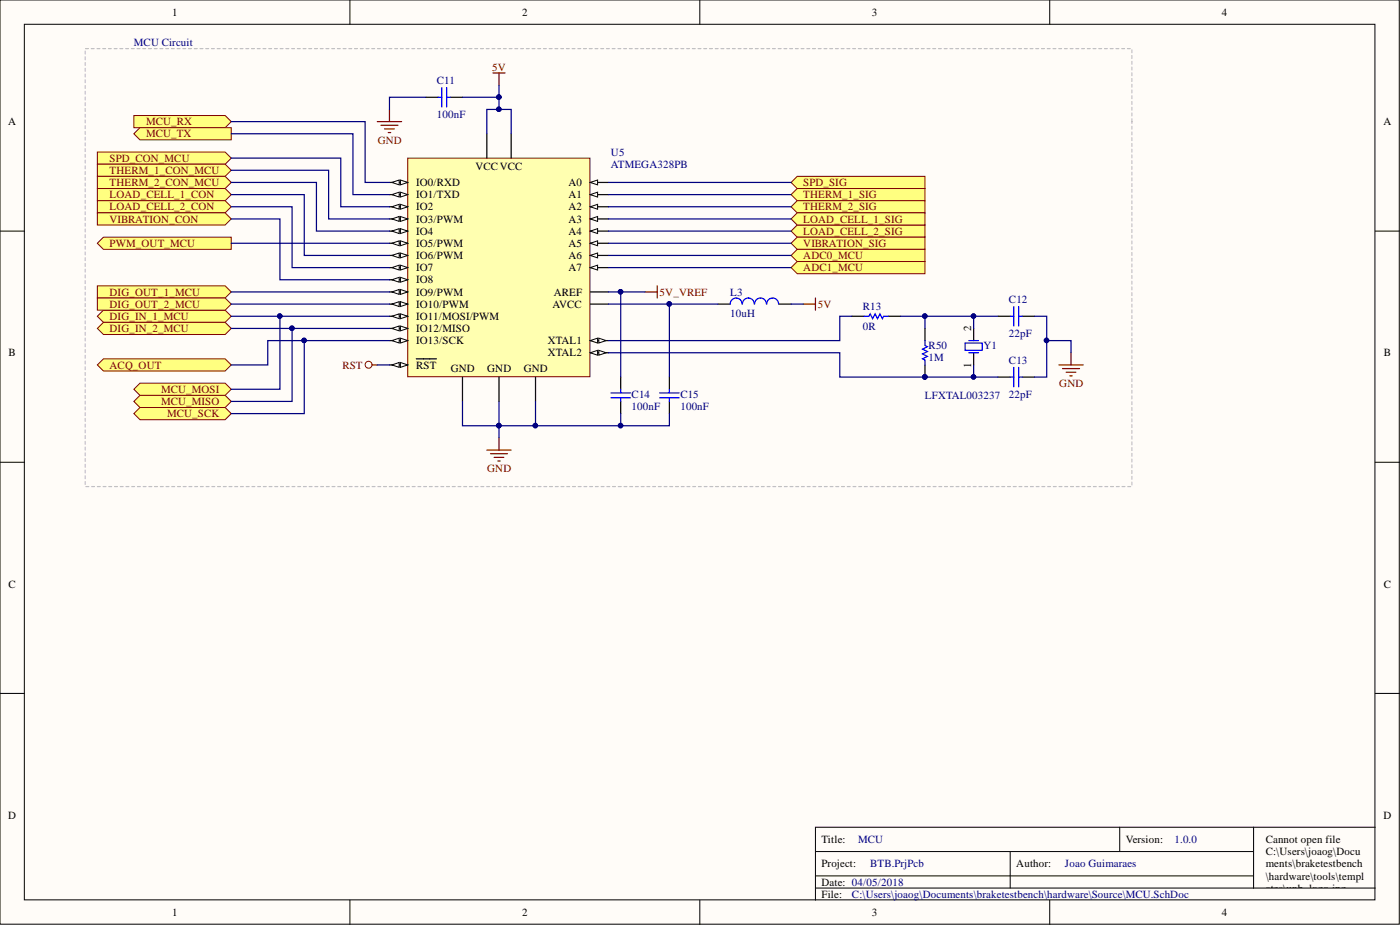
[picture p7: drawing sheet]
<svg xmlns="http://www.w3.org/2000/svg" width="292mm" height="193mm" viewBox="0 0 292 193" stroke-linecap="round" stroke-linejoin="round" font-family="sans-serif">
<defs><g id="words">
<g font-size="2.3">
<text x="35.9" y="3.3">1</text>
<text x="108.9" y="3.3">2</text>
<text x="181.9" y="3.3">3</text>
<text x="255" y="3.3">4</text>
<text x="1.7" y="26.1">A</text>
<text x="288.6" y="26.1">A</text>
<text x="99.2" y="35.5">VCCVCC</text>
<text x="86.8" y="38.8">IO0/RXD</text>
<text x="86.8" y="41.4">IO1/TXD</text>
<text x="118.6" y="38.8">A0</text>
<text x="118.6" y="41.4">A1</text>
<text x="86.8" y="43.9">IO2</text>
<text x="86.8" y="46.4">IO3/PWM</text>
<text x="118.6" y="43.9">A2</text>
<text x="118.6" y="46.4">A3</text>
<text x="86.8" y="49">IO4</text>
<text x="86.8" y="51.5">IO5/PWM</text>
<text x="118.6" y="49">A4</text>
<text x="118.6" y="51.5">A5</text>
<text x="86.8" y="54">IO6/PWM</text>
<text x="86.8" y="56.6">IO7</text>
<text x="86.8" y="59.1">IO8</text>
<text x="118.6" y="54">A6</text>
<text x="118.6" y="56.6">A7</text>
<text x="86.8" y="61.7">IO9/PWM</text>
<text x="86.8" y="64.2">IO10/PWM</text>
<text x="115.3" y="64.2">AVCC</text>
<text x="115.5" y="61.7">AREF</text>
<text x="86.8" y="66.7">IO11/MOSI/PWM</text>
<text x="86.8" y="69.3">IO12/MISO</text>
<text x="86.8" y="71.8">IO13/SCK</text>
<text x="114.3" y="71.8">XTAL1</text>
<text x="202.6" y="69" transform="rotate(-90 202.6 69)">2</text>
<text x="1.8" y="74.4">B</text>
<text x="86.8" y="76.9">RST</text>
<text x="94" y="77.7">GND</text>
<text x="101.7" y="77.7">GND</text>
<text x="109.3" y="77.7">GND</text>
<text x="114.3" y="74.4">XTAL2</text>
<text x="202.6" y="76.8" transform="rotate(-90 202.6 76.8)">1</text>
<text x="288.7" y="74.4">B</text>
<text x="1.8" y="122.6">C</text>
<text x="288.7" y="122.6">C</text>
<text x="1.7" y="170.8">D</text>
<text x="288.6" y="170.8">D</text>
<text x="171.4" y="175.9">Title:</text>
<text x="234.9" y="175.9">Version:</text>
<text x="264.1" y="175.9">Cannot open file</text>
<text x="264.1" y="178.4">C:\Users\joaog\Docu</text>
<text x="171.4" y="180.9">Project:</text>
<text x="171.4" y="184.8">Date: 04/05/2018</text>
<text x="212" y="180.9">Author:</text>
<text x="264.1" y="180.9">ments\braketestbench</text>
<text x="264.1" y="183.5">\hardware\tools\templ</text>
<text x="35.9" y="191.1">1</text>
<text x="108.9" y="191.1">2</text>
<text x="171.4" y="187.3">File:</text>
<text x="181.9" y="191.1">3</text>
<text x="255" y="191.1">4</text>
<text x="264.1" y="186">ates\unb_logo.jpg</text>
</g>
<g font-size="2.3" fill="#000080">
<text x="27.9" y="9.6">MCU Circuit</text>
<text x="91.2" y="17.5">C11</text>
<text x="91.2" y="24.6">100nF</text>
<text x="127.5" y="32.5">U5</text>
<text x="127.5" y="35">ATMEGA328PB</text>
<text x="152.4" y="61.7">L3</text>
<text x="180" y="64.7">R13</text>
<text x="210.5" y="63.2">C12</text>
<text x="152.4" y="66.2">10uH</text>
<text x="180" y="68.8">0R</text>
<text x="210.5" y="70.3">22pF</text>
<text x="193.8" y="72.8">R50</text>
<text x="193.8" y="75.4">1M</text>
<text x="205.2" y="72.8">Y1</text>
<text x="210.5" y="75.9">C13</text>
<text x="131.8" y="83">C14</text>
<text x="141.9" y="83">C15</text>
<text x="193" y="83.2">LFXTAL003237</text>
<text x="210.5" y="83">22pF</text>
<text x="131.8" y="85.5">100nF</text>
<text x="141.9" y="85.5">100nF</text>
<text x="179" y="175.9">MCU</text>
<text x="245" y="175.9">1.0.0</text>
<text x="181.6" y="180.9">BTB.PrjPcb</text>
<text x="222.2" y="180.9">Joao Guimaraes</text>
<text x="177.8" y="187.3">C:\Users\joaog\Documents\braketestbench\hardware\Source\MCU.SchDoc</text>
</g>
<g font-size="2.3" fill="#800000">
<text x="102.7" y="14.7">5V</text>
<text x="30.5" y="26.1">MCU_RX</text>
<text x="30.5" y="28.7">MCU_TX</text>
<text x="78.8" y="29.9">GND</text>
<text x="22.9" y="33.7">SPD_CON_MCU</text>
<text x="22.9" y="36.3">THERM_1_CON_MCU</text>
<text x="22.9" y="38.8">THERM_2_CON_MCU</text>
<text x="22.9" y="41.4">LOAD_CELL_1_CON</text>
<text x="167.6" y="38.8">SPD_SIG</text>
<text x="167.6" y="41.4">THERM_1_SIG</text>
<text x="22.9" y="43.9">LOAD_CELL_2_CON</text>
<text x="22.9" y="46.4">VIBRATION_CON</text>
<text x="167.6" y="43.9">THERM_2_SIG</text>
<text x="167.6" y="46.4">LOAD_CELL_1_SIG</text>
<text x="22.9" y="51.5">PWM_OUT_MCU</text>
<text x="167.6" y="49">LOAD_CELL_2_SIG</text>
<text x="167.6" y="51.5">VIBRATION_SIG</text>
<text x="167.6" y="54">ADC0_MCU</text>
<text x="167.6" y="56.6">ADC1_MCU</text>
<text x="22.9" y="61.7">DIG_OUT_1_MCU</text>
<text x="22.9" y="64.2">DIG_OUT_2_MCU</text>
<text x="137.6" y="61.7">5V_VREF</text>
<text x="170.6" y="64.2">5V</text>
<text x="22.9" y="66.7">DIG_IN_1_MCU</text>
<text x="22.9" y="69.3">DIG_IN_2_MCU</text>
<text x="22.9" y="76.9">ACQ_OUT</text>
<text x="71.4" y="76.9">RST</text>
<text x="33.6" y="82">MCU_MOSI</text>
<text x="221" y="80.7">GND</text>
<text x="33.6" y="84.5">MCU_MISO</text>
<text x="34.9" y="87">MCU_SCK</text>
<text x="101.7" y="98.5">GND</text>
</g>
</g></defs>
<g fill="#fffcf8" stroke="#000" stroke-width=".21">
<path d="M0 0h291.9v192.8h-291.9z"/>
<path d="M5.1 5.1h281.8v182.6h-281.8z"/>
</g>
<g fill="none" stroke="#000" stroke-width=".21">
<path d="M73 0v5.1M146 0v5.1M219 0v5.1M0 48.2h5.1M286.9 48.2h5.1M0 96.4h5.1M286.9 96.4h5.1M0 144.7h5.1M286.9 144.7h5.1M170.1 177.6h91.5M210.8 177.6v7.7M233.6 172.6v5"/>
<path d="M261.6 172.6h-91.5v15.2M286.9 172.6h-25.3v12.7M73 187.8v5.1M146 187.8v5.1M170.1 185.3h116.8M170.1 182.7h91.5M219 187.8v5.1"/>
</g>
<g fill="none" stroke="#800000" stroke-width=".25">
<path d="M102.8 15.2h2.6M104.1 15.2v2.6M78.7 25.4h5.1M79.5 26.1h3.5M80.2 26.9h2.1M81 27.7h.5M81.3 22.8v2.6M220.9 76.1h5.1M221.7 76.9h3.5M222.4 77.7h2.1M223.2 78.4h.5M223.5 73.6v2.5"/>
<path d="M101.6 93.9h5.1M102.3 94.7h3.6M103.1 95.4h2M103.9 96.2h.5M104.1 91.4v2.5"/>
</g>
<g fill="#ffff80" stroke="#800000" stroke-width=".21">
<path d="M27.9 24.1h19.1l1.2 1.3-1.2 1.2h-19.1z" fill-rule="evenodd"/>
<path d="M27.9 27.9l1.3-1.3h19v2.6h-19z" fill-rule="evenodd"/>
<path d="M20.3 31.7h26.7l1.2 1.3-1.2 1.3h-26.7z" fill-rule="evenodd"/>
<path d="M20.3 34.3h26.7l1.2 1.2-1.2 1.3h-26.7z" fill-rule="evenodd"/>
<path d="M20.3 36.8h26.7l1.2 1.3-1.2 1.2h-26.7z" fill-rule="evenodd"/>
<path d="M20.3 39.3h26.7l1.2 1.3-1.2 1.3h-26.7z" fill-rule="evenodd"/>
<path d="M20.3 41.9h26.7l1.2 1.2-1.2 1.3h-26.7z" fill-rule="evenodd"/>
<path d="M20.3 44.4h26.7l1.2 1.3-1.2 1.2h-26.7z" fill-rule="evenodd"/>
<path d="M20.3 66l1.3-1.3h25.4l1.2 1.3-1.2 1.2h-25.4z" fill-rule="evenodd"/>
<path d="M20.3 68.5l1.3-1.3h25.4l1.2 1.3-1.2 1.3h-25.4z" fill-rule="evenodd"/>
<path d="M20.3 59.6h26.7l1.2 1.3-1.2 1.3h-26.7z" fill-rule="evenodd"/>
<path d="M20.3 62.2h26.7l1.2 1.2-1.2 1.3h-26.7z" fill-rule="evenodd"/>
<path d="M20.3 50.7l1.3-1.2h26.6v2.5h-26.6z" fill-rule="evenodd"/>
<path d="M20.3 76.1l1.3-1.2h25.4l1.2 1.2-1.2 1.3h-25.4z" fill-rule="evenodd"/>
<path d="M165.1 38.1l1.2-1.3h26.7v2.5h-26.7z" fill-rule="evenodd"/>
<path d="M165.1 40.6l1.2-1.3h26.7v2.6h-26.7z" fill-rule="evenodd"/>
<path d="M165.1 43.1l1.2-1.2h26.7v2.5h-26.7z" fill-rule="evenodd"/>
<path d="M165.1 48.2l1.2-1.3h26.7v2.6h-26.7z" fill-rule="evenodd"/>
<path d="M165.1 45.7l1.2-1.3h26.7v2.5h-26.7z" fill-rule="evenodd"/>
<path d="M165.1 50.7l1.2-1.2h26.7v2.5h-26.7z" fill-rule="evenodd"/>
<path d="M27.9 83.7l1.3-1.2h17.8l1.2 1.2-1.2 1.3h-17.8z" fill-rule="evenodd"/>
<path d="M27.9 86.3l1.3-1.3h17.8l1.2 1.3-1.2 1.3h-17.8z" fill-rule="evenodd"/>
</g>
<path d="M137.1 59.6v2.6M77.7 76.1h1M134.6 60.9h2.5" fill="none" stroke="#800000" stroke-width=".25"/>
<path d="M236.2 25.4v-15.3h-218.4v91.4h218.4v-76.1" fill="none" stroke="#c0c0c0" stroke-width=".25" stroke-dasharray=".6 .6"/>
<circle cx="76.9" cy="76.1" r=".72" fill="none" stroke="#800000" stroke-width=".21"/>
<g fill="#ffff80" stroke="#800000" stroke-width=".21">
<path d="M165.1 53.3l1.2-1.3h26.7v2.6h-26.7z" fill-rule="evenodd"/>
<path d="M165.1 55.8l1.2-1.2h26.7v2.5h-26.7z" fill-rule="evenodd"/>
</g>
<path d="M167.6 63.4h2.5M170.1 62.2v2.5" fill="none" stroke="#800000" stroke-width=".25"/>
<g fill="none" stroke="#000" stroke-width=".25">
<path d="M88.9 20.3h2.5M94 20.3h2.5M129.5 78.7v2.5M139.7 78.7v2.5M149.8 63.4h2.6M162.5 63.4h2.6M193 68.5v2.6M193 76.1v2.6M203.1 68.5v2.6M203.1 73.6v2.5M208.2 78.7h2.6M208.2 66h2.6"/>
<path d="M213.3 78.7h2.5M213.3 66h2.5M129.5 83.7v2.6M139.7 83.7v2.6"/>
</g>
<g fill="none" stroke="#00f" stroke-width=".25">
<path d="M92.2 18.3v4M93.2 18.3v4M91.4 20.3h.8M93.2 20.3h.8M154.8 63.4a1.23 1.23 0 0 0-1.2-1.2 1.23 1.23 0 0 0-1.2 1.2M157.4 63.4a1.23 1.23 0 0 0-1.3-1.2 1.23 1.23 0 0 0-1.2 1.2M159.9 63.4a1.23 1.23 0 0 0-1.2-1.2 1.23 1.23 0 0 0-1.3 1.2M162.4 63.4a1.23 1.23 0 0 0-1.2-1.2 1.23 1.23 0 0 0-1.2 1.2M193 71.1v1l.5 .2-1 .5 1 .5-1 .5 1 .6-1 .5 .5 .2v1M201.4 71.6h3.5v1.5h-3.5zM202.1 71.1h2.1M202.1 73.6h2.1"/>
<path d="M210.8 78.7h.7M210.8 66h.7M211.5 63.9v4.1M211.5 76.6v4.1M212.5 63.9v4.1M212.5 76.6v4.1M212.5 78.7h.8M212.5 66h.8M127.5 82h4M127.5 83h4M129.5 81.2v.8M129.5 83v.7"/>
<path d="M137.6 82h4.1M137.6 83h4.1M139.7 81.2v.8M139.7 83v.7"/>
</g>
<circle cx="193" cy="78.6" r=".47" fill="#000080" stroke="#000080" stroke-width=".21"/>
<path d="M27.9 81.2l1.3-1.3h17.8l1.2 1.3-1.2 1.3h-17.8z" fill-rule="evenodd" fill="#ffff80" stroke="#800000" stroke-width=".21"/>
<path d="M85.1 33h38v45.6h-38z" fill="#ffffb0" stroke="#800000" stroke-width=".21"/>
<path d="M81.3 38.1h3.8" fill="none" stroke="#000" stroke-width=".25"/>
<path d="M83.5 37.6l1.6 .5-1.6 .5z" fill="#fffcf8"/>
<path d="M83.5 37.6l1.6 .5-1.6 .5z" fill="none" stroke="#000" stroke-width=".21"/>
<path d="M81.8 38.1l1.5-.5v1z" fill="#fffcf8"/>
<path d="M81.8 38.1l1.5-.5v1z" fill="none" stroke="#000" stroke-width=".21"/>
<path d="M81.3 40.6h3.8" fill="none" stroke="#000" stroke-width=".25"/>
<path d="M83.5 40.1l1.6 .5-1.6 .5z" fill="#fffcf8"/>
<path d="M83.5 40.1l1.6 .5-1.6 .5z" fill="none" stroke="#000" stroke-width=".21"/>
<path d="M81.8 40.6l1.5-.5v1z" fill="#fffcf8"/>
<path d="M81.8 40.6l1.5-.5v1z" fill="none" stroke="#000" stroke-width=".21"/>
<path d="M81.3 43.1h3.8" fill="none" stroke="#000" stroke-width=".25"/>
<path d="M83.5 42.6l1.6 .5-1.6 .5z" fill="#fffcf8"/>
<path d="M83.5 42.6l1.6 .5-1.6 .5z" fill="none" stroke="#000" stroke-width=".21"/>
<path d="M81.8 43.1l1.5-.5v1z" fill="#fffcf8"/>
<path d="M81.8 43.1l1.5-.5v1z" fill="none" stroke="#000" stroke-width=".21"/>
<path d="M81.3 45.7h3.8" fill="none" stroke="#000" stroke-width=".25"/>
<path d="M83.5 45.2l1.6 .5-1.6 .5z" fill="#fffcf8"/>
<path d="M83.5 45.2l1.6 .5-1.6 .5z" fill="none" stroke="#000" stroke-width=".21"/>
<path d="M81.8 45.7l1.5-.5v1z" fill="#fffcf8"/>
<path d="M81.8 45.7l1.5-.5v1z" fill="none" stroke="#000" stroke-width=".21"/>
<path d="M81.3 48.2h3.8" fill="none" stroke="#000" stroke-width=".25"/>
<path d="M83.5 47.7l1.6 .5-1.6 .5z" fill="#fffcf8"/>
<path d="M83.5 47.7l1.6 .5-1.6 .5z" fill="none" stroke="#000" stroke-width=".21"/>
<path d="M81.8 48.2l1.5-.5v1z" fill="#fffcf8"/>
<path d="M81.8 48.2l1.5-.5v1z" fill="none" stroke="#000" stroke-width=".21"/>
<path d="M101.6 27.9v5.1M96.5 78.7v5M123.2 71.1h3.8" fill="none" stroke="#000" stroke-width=".25"/>
<path d="M123.2 71.1l1.5-.6v1.1z" fill="#fffcf8"/>
<path d="M123.2 71.1l1.5-.6v1.1z" fill="none" stroke="#000" stroke-width=".21"/>
<path d="M124.9 70.5l1.6 .6-1.6 .5z" fill="#fffcf8"/>
<path d="M124.9 70.5l1.6 .6-1.6 .5z" fill="none" stroke="#000" stroke-width=".21"/>
<path d="M123.2 73.6h3.8" fill="none" stroke="#000" stroke-width=".25"/>
<path d="M123.2 73.6l1.5-.5v1z" fill="#fffcf8"/>
<path d="M123.2 73.6l1.5-.5v1z" fill="none" stroke="#000" stroke-width=".21"/>
<path d="M124.9 73.1l1.6 .5-1.6 .5z" fill="#fffcf8"/>
<path d="M124.9 73.1l1.6 .5-1.6 .5z" fill="none" stroke="#000" stroke-width=".21"/>
<path d="M81.3 50.7h3.8" fill="none" stroke="#000" stroke-width=".25"/>
<path d="M83.5 50.2l1.6 .5-1.6 .6z" fill="#fffcf8"/>
<path d="M83.5 50.2l1.6 .5-1.6 .6z" fill="none" stroke="#000" stroke-width=".21"/>
<path d="M81.8 50.7l1.5-.5v1.1z" fill="#fffcf8"/>
<path d="M81.8 50.7l1.5-.5v1.1z" fill="none" stroke="#000" stroke-width=".21"/>
<path d="M81.3 53.3h3.8" fill="none" stroke="#000" stroke-width=".25"/>
<path d="M83.5 52.8l1.6 .5-1.6 .5z" fill="#fffcf8"/>
<path d="M83.5 52.8l1.6 .5-1.6 .5z" fill="none" stroke="#000" stroke-width=".21"/>
<path d="M81.8 53.3l1.5-.5v1z" fill="#fffcf8"/>
<path d="M81.8 53.3l1.5-.5v1z" fill="none" stroke="#000" stroke-width=".21"/>
<path d="M81.3 55.8h3.8" fill="none" stroke="#000" stroke-width=".25"/>
<path d="M83.5 55.3l1.6 .5-1.6 .5z" fill="#fffcf8"/>
<path d="M83.5 55.3l1.6 .5-1.6 .5z" fill="none" stroke="#000" stroke-width=".21"/>
<path d="M81.8 55.8l1.5-.5v1z" fill="#fffcf8"/>
<path d="M81.8 55.8l1.5-.5v1z" fill="none" stroke="#000" stroke-width=".21"/>
<path d="M81.3 58.4h3.8" fill="none" stroke="#000" stroke-width=".25"/>
<path d="M83.5 57.9l1.6 .5-1.6 .5z" fill="#fffcf8"/>
<path d="M83.5 57.9l1.6 .5-1.6 .5z" fill="none" stroke="#000" stroke-width=".21"/>
<path d="M81.8 58.4l1.5-.5v1z" fill="#fffcf8"/>
<path d="M81.8 58.4l1.5-.5v1z" fill="none" stroke="#000" stroke-width=".21"/>
<path d="M81.3 60.9h3.8" fill="none" stroke="#000" stroke-width=".25"/>
<path d="M83.5 60.4l1.6 .5-1.6 .5z" fill="#fffcf8"/>
<path d="M83.5 60.4l1.6 .5-1.6 .5z" fill="none" stroke="#000" stroke-width=".21"/>
<path d="M81.8 60.9l1.5-.5v1z" fill="#fffcf8"/>
<path d="M81.8 60.9l1.5-.5v1z" fill="none" stroke="#000" stroke-width=".21"/>
<path d="M81.3 63.4h3.8" fill="none" stroke="#000" stroke-width=".25"/>
<path d="M83.5 62.9l1.6 .5-1.6 .5z" fill="#fffcf8"/>
<path d="M83.5 62.9l1.6 .5-1.6 .5z" fill="none" stroke="#000" stroke-width=".21"/>
<path d="M81.8 63.4l1.5-.5v1z" fill="#fffcf8"/>
<path d="M81.8 63.4l1.5-.5v1z" fill="none" stroke="#000" stroke-width=".21"/>
<path d="M81.3 66h3.8" fill="none" stroke="#000" stroke-width=".25"/>
<path d="M83.5 65.5l1.6 .5-1.6 .5z" fill="#fffcf8"/>
<path d="M83.5 65.5l1.6 .5-1.6 .5z" fill="none" stroke="#000" stroke-width=".21"/>
<path d="M81.8 66l1.5-.5v1z" fill="#fffcf8"/>
<path d="M81.8 66l1.5-.5v1z" fill="none" stroke="#000" stroke-width=".21"/>
<path d="M81.3 68.5h3.8" fill="none" stroke="#000" stroke-width=".25"/>
<path d="M83.5 68l1.6 .5-1.6 .5z" fill="#fffcf8"/>
<path d="M83.5 68l1.6 .5-1.6 .5z" fill="none" stroke="#000" stroke-width=".21"/>
<path d="M81.8 68.5l1.5-.5v1z" fill="#fffcf8"/>
<path d="M81.8 68.5l1.5-.5v1z" fill="none" stroke="#000" stroke-width=".21"/>
<path d="M81.3 71.1h3.8" fill="none" stroke="#000" stroke-width=".25"/>
<path d="M83.5 70.5l1.6 .6-1.6 .5z" fill="#fffcf8"/>
<path d="M83.5 70.5l1.6 .6-1.6 .5z" fill="none" stroke="#000" stroke-width=".21"/>
<path d="M81.8 71.1l1.5-.6v1.1z" fill="#fffcf8"/>
<path d="M81.8 71.1l1.5-.6v1.1z" fill="none" stroke="#000" stroke-width=".21"/>
<path d="M123.2 38.1h3.8M123.2 63.4h3.8M123.2 60.9h3.8" fill="none" stroke="#000" stroke-width=".25"/>
<path d="M123.2 38.1l1.5-.5v1z" fill="#fffcf8"/>
<path d="M123.2 38.1l1.5-.5v1z" fill="none" stroke="#000" stroke-width=".21"/>
<path d="M123.2 40.6h3.8" fill="none" stroke="#000" stroke-width=".25"/>
<path d="M123.2 40.6l1.5-.5v1z" fill="#fffcf8"/>
<path d="M123.2 40.6l1.5-.5v1z" fill="none" stroke="#000" stroke-width=".21"/>
<path d="M123.2 43.1h3.8" fill="none" stroke="#000" stroke-width=".25"/>
<path d="M123.2 43.1l1.5-.5v1z" fill="#fffcf8"/>
<path d="M123.2 43.1l1.5-.5v1z" fill="none" stroke="#000" stroke-width=".21"/>
<path d="M123.2 45.7h3.8" fill="none" stroke="#000" stroke-width=".25"/>
<path d="M123.2 45.7l1.5-.5v1z" fill="#fffcf8"/>
<path d="M123.2 45.7l1.5-.5v1z" fill="none" stroke="#000" stroke-width=".21"/>
<path d="M123.2 48.2h3.8" fill="none" stroke="#000" stroke-width=".25"/>
<path d="M123.2 48.2l1.5-.5v1z" fill="#fffcf8"/>
<path d="M123.2 48.2l1.5-.5v1z" fill="none" stroke="#000" stroke-width=".21"/>
<path d="M123.2 50.7h3.8" fill="none" stroke="#000" stroke-width=".25"/>
<path d="M123.2 50.7l1.5-.5v1.1z" fill="#fffcf8"/>
<path d="M123.2 50.7l1.5-.5v1.1z" fill="none" stroke="#000" stroke-width=".21"/>
<path d="M81.3 76.1h3.8M104.1 78.7v5" fill="none" stroke="#000" stroke-width=".25"/>
<path d="M83.5 75.6l1.6 .5-1.6 .5z" fill="#fffcf8"/>
<path d="M83.5 75.6l1.6 .5-1.6 .5z" fill="none" stroke="#000" stroke-width=".21"/>
<path d="M81.8 76.1l1.5-.5v1z" fill="#fffcf8"/>
<path d="M81.8 76.1l1.5-.5v1z" fill="none" stroke="#000" stroke-width=".21"/>
<path d="M106.7 27.9v5.1M123.2 53.3h3.8M86.8 74.9h4.3M111.7 78.7v5" fill="none" stroke="#000" stroke-width=".25"/>
<path d="M123.2 53.3l1.5-.5v1z" fill="#fffcf8"/>
<path d="M123.2 53.3l1.5-.5v1z" fill="none" stroke="#000" stroke-width=".21"/>
<path d="M123.2 55.8h3.8" fill="none" stroke="#000" stroke-width=".25"/>
<path d="M123.2 55.8l1.5-.5v1z" fill="#fffcf8"/>
<path d="M123.2 55.8l1.5-.5v1z" fill="none" stroke="#000" stroke-width=".21"/>
<path d="M177.8 66h2.5M185.4 66h2.5" fill="none" stroke="#000" stroke-width=".25"/>
<path d="M180.3 66h1l.3-.5 .5 1 .5-1 .5 1 .5-1 .5 1 .3-.5h1" fill="none" stroke="#00f" stroke-width=".25"/>
<g fill="none" stroke="#000080" stroke-width=".25">
<path d="M104.1 17.8v5h-2.5v5.1M48.2 25.4h28v12.7h5.1M48.2 27.9h25.4v12.7h7.7M48.2 33h22.9v10.1h10.2M48.2 35.5h20.4v10.2h12.7M48.2 38.1h17.8v10.1h15.3M88.9 20.3h-7.6v2.5M96.5 20.3h7.6M104.1 22.8h2.6v5.1M127 38.1h38.1M48.2 40.6h15.3v12.7h17.8M48.2 43.1h12.7v12.7h20.4"/>
<path d="M48.2 45.7h10.2v12.7h22.9M48.2 50.7h33.1M127 40.6h38.1M127 43.1h38.1M127 45.7h38.1M127 48.2h38.1M127 50.7h38.1M127 53.3h38.1M127 55.8h38.1M48.2 66h10.2v15.2h-10.2M48.2 68.5h12.7v15.2h-12.7M48.2 63.4h33.1"/>
<path d="M48.2 60.9h33.1M58.4 66h22.9M60.9 68.5h20.4M63.5 71.1v15.2h-15.3M78.7 76.1h2.6M81.3 71.1h-25.4v5h-7.7M127 63.4h12.7v15.3M127 60.9h7.6M127 73.6h48.2v5.1h27.9M129.5 60.9v17.8M139.7 63.4h10.1M165.1 63.4h2.5"/>
<path d="M177.8 66h-2.6v5.1h-48.2M187.9 66h5.1M203.1 76.1v2.6h5.1M203.1 66v2.5M208.2 66h-15.2v2.5M215.8 66h2.6v5.1h5.1v2.5M218.4 71.1v7.6h-2.6M96.5 83.7v5.1h33v-2.5M104.1 83.7v7.7M111.7 83.7v5.1M139.7 86.3v2.5h-10.2"/>
</g>
<g fill="#000080" stroke="#000080" stroke-width=".21">
<circle cx="104.1" cy="22.8" r=".47"/>
<circle cx="63.4" cy="71" r=".47"/>
<circle cx="218.3" cy="71" r=".47"/>
<circle cx="111.7" cy="88.8" r=".47"/>
<circle cx="104.1" cy="20.3" r=".47"/>
<circle cx="129.5" cy="60.9" r=".47"/>
<circle cx="139.6" cy="63.4" r=".47"/>
<circle cx="129.5" cy="88.8" r=".47"/>
<circle cx="203.1" cy="65.9" r=".47"/>
<circle cx="104.1" cy="88.8" r=".47"/>
<circle cx="58.4" cy="65.9" r=".47"/>
<circle cx="60.9" cy="68.5" r=".47"/>
<circle cx="193" cy="65.9" r=".47"/>
<circle cx="203.1" cy="78.6" r=".47"/>
<circle cx="193" cy="78.6" r=".47"/>
</g>
<use href="#words"/>
</svg>
